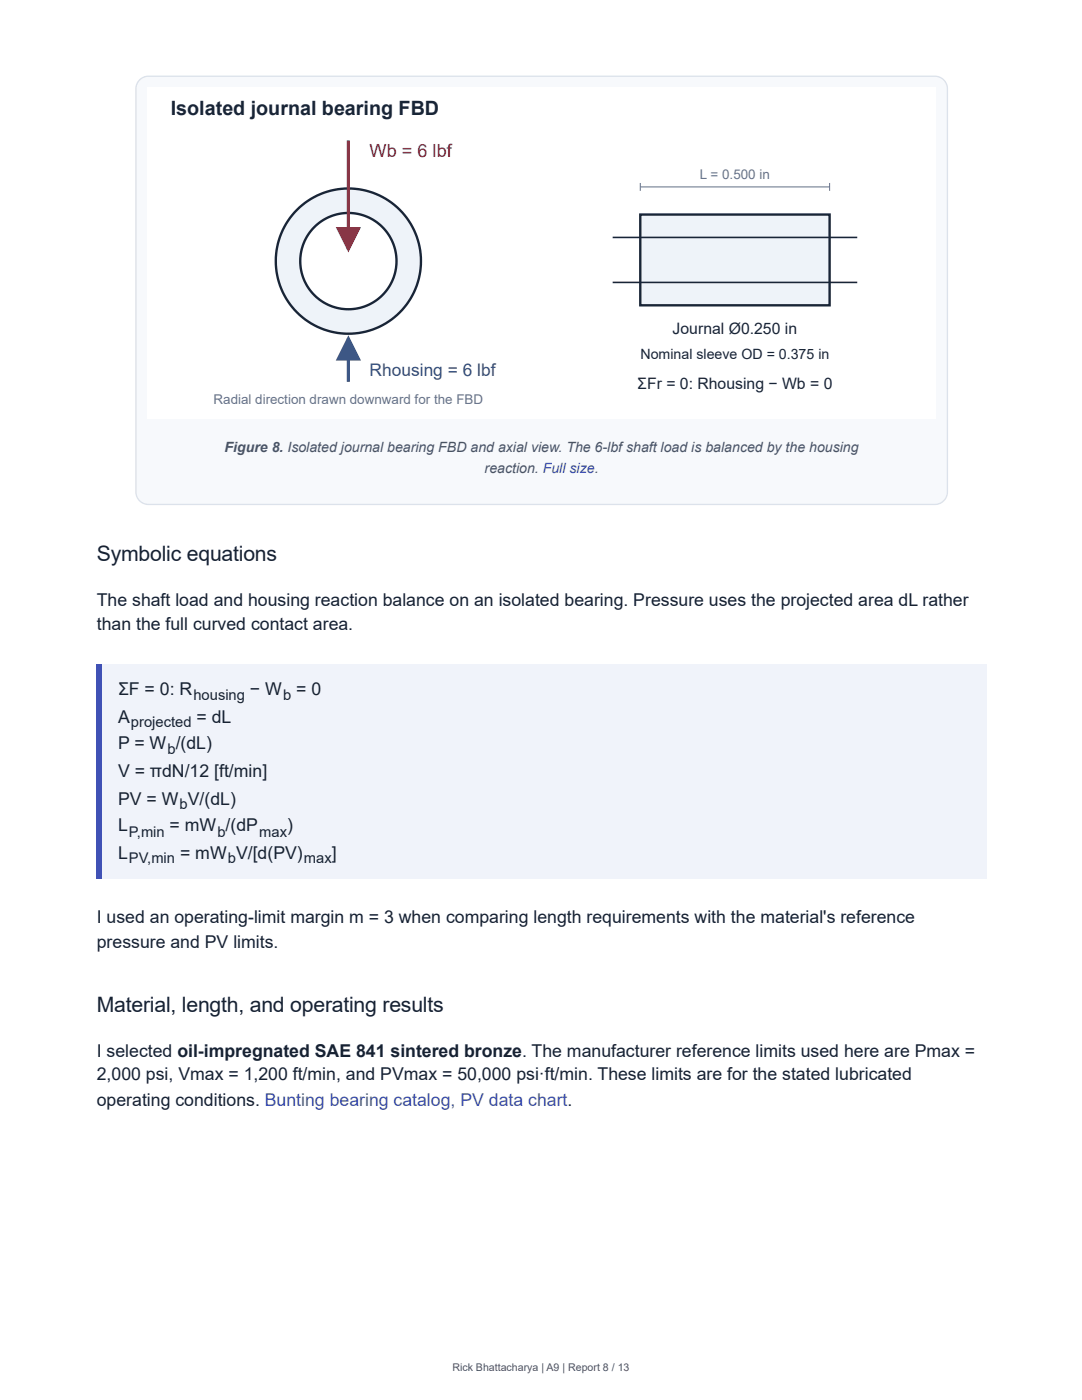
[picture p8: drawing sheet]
<svg xmlns="http://www.w3.org/2000/svg" width="216mm" height="279mm" viewBox="0 0 216 279" stroke-linecap="round" stroke-linejoin="round" font-family="sans-serif">
<defs><g id="words">
<g font-size="4.2" fill="#172232">
<text x="19.3" y="111.9">Symbolic equations</text>
<text x="19.3" y="201.9">Material, length, and operating results</text>
</g>
<text font-size="3.9" fill="#182537" x="34.1" y="23">Isolated journal bearing FBD</text>
<text font-size="3.6" fill="#b42335" x="73.8" y="31.3">Wb = 6 lbf</text>
<text font-size="3.5" fill="#24558c" x="73.8" y="74.9">Rhousing = 6 lbf</text>
<g font-size="3.5" fill="#172232">
<text x="19.3" y="120.9">The shaft load and housing reaction balance on an isolated bearing. Pressure uses the projected area dL rather</text>
<text x="19.3" y="125.7">than the full curved contact area.</text>
<text x="23.5" y="138.6">ΣF = 0: R</text>
<text x="49.9" y="138.6">− W</text>
<text x="59.1" y="138.6">= 0</text>
<text x="23.5" y="144.2">A</text>
<text x="23.5" y="149.5">P = W /(dL)</text>
<text x="39.2" y="144.2">= dL</text>
<text x="23.5" y="155">V = πdN/12 [ft/min]</text>
<text x="23.5" y="160.6">PV = W V/(dL)</text>
<text x="23.5" y="165.9">L</text>
<text x="33.9" y="165.9">= mW /(dP</text>
<text x="57.3" y="165.9">)</text>
<text x="23.5" y="171.4">L</text>
<text x="35.9" y="171.4">= mW V/[d(PV)</text>
<text x="66.2" y="171.4">]</text>
<text x="19.3" y="184.1">I used an operating-limit margin m = 3 when comparing length requirements with the material's reference</text>
<text x="19.3" y="189.2">pressure and PV limits.</text>
<text x="19.3" y="210.9">I selected oil-impregnated SAE 841 sintered bronze. The manufacturer reference limits used here are Pmax =</text>
<text x="19.3" y="215.6">2,000 psi, Vmax = 1,200 ft/min, and PVmax = 50,000 psi·ft/min. These limits are for the stated lubricated</text>
<text x="19.3" y="220.7">operating conditions. Bunting bearing catalog, PV data chart.</text>
</g>
<g font-size="3.1" fill="#182537">
<text x="134.2" y="66.8">Journal Ø0.250 in</text>
<text x="127.2" y="77.6">ΣFr = 0: Rhousing − Wb = 0</text>
</g>
<g font-size="2.9" fill="#172232">
<text x="38.6" y="139.7">housing</text>
<text x="56.5" y="139.7">b</text>
<text x="26.1" y="145">projected</text>
<text x="33.4" y="150.5">b</text>
<text x="35.8" y="161.4">b</text>
<text x="25.7" y="167">P,min</text>
<text x="43.4" y="167">b</text>
<text x="51.7" y="167">max</text>
<text x="25.7" y="172.2">PV,min</text>
<text x="45.5" y="172.2">b</text>
<text x="60.7" y="172.2">max</text>
</g>
<text font-size="2.8" fill="#182537" x="127.8" y="71.6">Nominal sleeve OD = 0.375 in</text>
<g font-size="2.8" fill="#465469">
<text x="44.8" y="90.2">Figure 8. Isolated journal bearing FBD and axial view. The 6-lbfshaft load is balanced by the housing</text>
<text x="96.7" y="94.5">reaction. Full size.</text>
</g>
<g font-size="2.7" fill="#64748b">
<text x="139.7" y="35.7">L = 0.500 in</text>
<text x="42.6" y="80.6">Radial direction drawn downward for the FBD</text>
</g>
<text font-size="2.1" fill="#555" x="90.3" y="273.6">Rick Bhattacharya | A9 | Report 8 / 13</text>
</g></defs>
<path d="M27.9 15.9l.8-.5 .9-.2h156.9a2.51 2.51 0 0 1 2.5 2.5v80.5a2.51 2.51 0 0 1-2.5 2.5h-156.9a2.51 2.51 0 0 1-2.5-2.5v-80.5l.2-.9z" fill="#f7f9fc"/>
<path d="M27.9 15.9l.8-.5 .9-.2h156.9a2.51 2.51 0 0 1 2.5 2.5v80.5a2.51 2.51 0 0 1-2.5 2.5h-156.9a2.51 2.51 0 0 1-2.5-2.5v-80.5l.2-.9z" fill="none" stroke="#dce2eb" stroke-width=".26"/>
<path d="M19.3 132.6h177.5v42.8h-177.5z" fill="#f0f3fa"/>
<path d="M19.3 132.6h1.1v42.8h-1.1z" fill="#4051b5"/>
<path d="M29.4 17.5h157.4v66.1h-157.4z" fill="#fff"/>
<circle cx="69.5" cy="52.1" r="14.5" fill="#eef3f9"/>
<circle cx="69.5" cy="52.1" r="14.5" fill="none" stroke="#182537" stroke-width=".47"/>
<circle cx="69.5" cy="52.1" r="9.6" fill="#fff"/>
<circle cx="69.5" cy="52.1" r="9.6" fill="none" stroke="#182537" stroke-width=".47"/>
<path d="M69.5 28v21.7" fill="none" stroke="#b42335" stroke-width=".63" stroke-linecap="butt"/>
<path d="M67 45.3h5l-2.5 5.1z" fill="#b42335"/>
<path d="M69.5 67.5v8.7" fill="none" stroke="#24558c" stroke-width=".63" stroke-linecap="butt"/>
<path d="M69.5 66.9l2.5 5.1h-5z" fill="#24558c"/>
<path d="M127.8 42.8h37.7v18.1h-37.7z" fill="#eef3f9"/>
<path d="M127.8 42.8h37.7v18.1h-37.7z" fill="none" stroke="#182537" stroke-width=".47"/>
<path d="M122.3 47.4h48.8M122.3 56.4h48.8" fill="none" stroke="#182537" stroke-width=".31"/>
<path d="M127.8 37.3h37.7M127.8 36.5v1.6M165.5 36.5v1.6" fill="none" stroke="#64748b" stroke-width=".2"/>
<use href="#words"/>
</svg>
